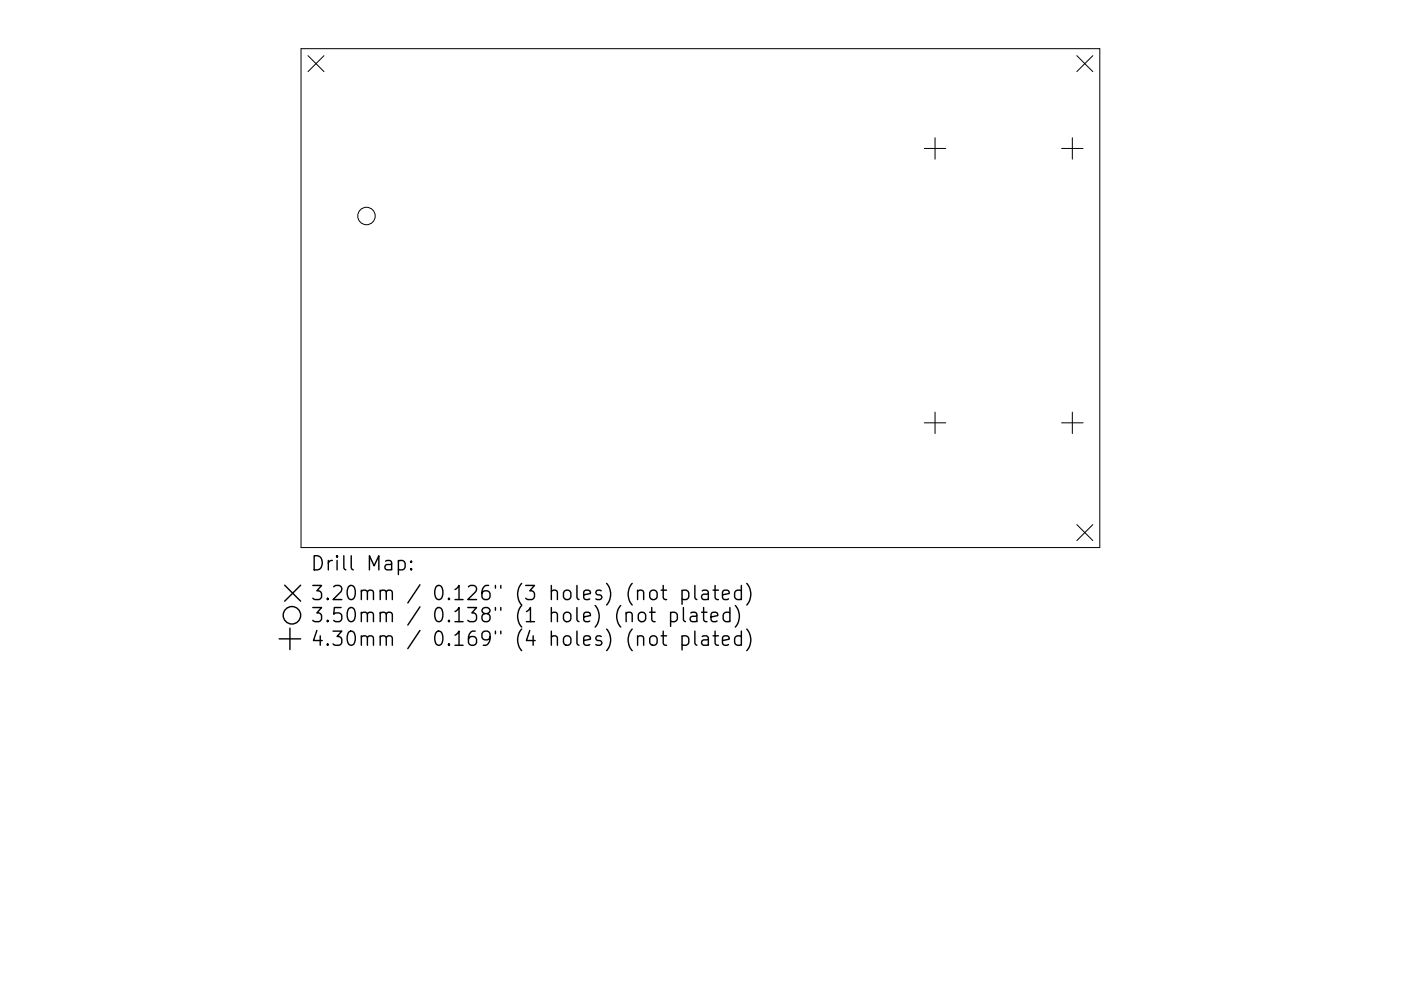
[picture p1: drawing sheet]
<svg xmlns="http://www.w3.org/2000/svg" width="297mm" height="210mm" viewBox="0 0 297 210" stroke-linecap="round" stroke-linejoin="round" font-family="sans-serif">
<defs><g id="words">
<g font-size="4.2">
<text x="65.7" y="121.1">Drill Map:</text>
<text x="65.7" y="127.4">3.20mm / 0.126&quot; (3 holes) (not plated)</text>
<text x="65.7" y="132">3.50mm / 0.138&quot; (1 hole) (not plated)</text>
<text x="65.7" y="137">4.30mm / 0.169&quot; (4 holes) (not plated)</text>
</g>
</g></defs>
<g fill="none" stroke="#000" stroke-width=".21">
<path d="M63.8 10.3h169.4v105.9h-169.4zM65.3 11.8l3.4 3.4M68.7 11.8l-3.4 3.4M228.3 11.8l3.4 3.4M231.7 11.8l-3.4 3.4M196 31.5h4.5M198.2 29.2v4.6M225.1 31.5h4.5M227.4 29.2v4.6M196 89.7h4.5M198.2 87.4v4.6M225.1 89.7h4.5"/>
<path d="M227.4 87.4v4.6M228.3 111.3l3.4 3.4M231.7 111.3l-3.4 3.4"/>
<circle cx="77.7" cy="45.8" r="1.85"/>
</g>
<g fill="none" stroke="#000" stroke-width=".3">
<path d="M84.5 119.1l.8-.2 .6 .6v.8l-.3 .5-.3 .1-.8-.1M87.2 119.1l.1 .1-.1 .1-.2-.1 .2-.1v.2M59.2 135.5h4.5M60.4 124.2l3.3 3.3M61.5 133.3v4.5M63.7 124.2l-3.3 3.3M87.2 120.6l.1 .2-.1 .1-.2-.1 .2-.2v.3M135.5 130.2a.81 .81 0 0 1 .8-.3 .81 .81 0 0 1 .6 .6v.8a.81 .81 0 0 1-.8 .6 .81 .81 0 0 1-.8-.6v-.8zM137.8 129.9h1.1M137.9 125.5a.81 .81 0 0 1 .8-.3 .81 .81 0 0 1 .6 .6v.8a.81 .81 0 0 1-.8 .6 .81 .81 0 0 1-.7-.6v-.8zM137.9 135.2a.81 .81 0 0 1 .8-.3 .81 .81 0 0 1 .6 .6v.8a.81 .81 0 0 1-.8 .6 .81 .81 0 0 1-.7-.6v-.8zM138.2 128.9v2.6l.1 .3 .6 .1"/>
<path d="M140.2 125.2h1.1M140.2 134.9h1.1M140.6 124.2v2.6l.2 .3 .5 .1M140.6 133.9v2.6l.2 .3 .5 .1M142.2 130l.8-.1 .6 .6v.8l-.3 .5-.3 .1-.8-.1M142.2 129.9v3M144.6 125.4l.9-.2 .5 .6v.8l-.2 .5-.3 .1-.9-.1M144.6 135l.9-.1 .5 .6v.8l-.2 .5-.3 .1-.9-.1M144.6 125.2v3M144.6 134.9v3M144.9 128.9v2.6l.4 .4M146.5 130l.3-.1 .8 .1 .2 .3v1.6"/>
<path d="M147.3 124.2v2.6l.5 .4M147.3 133.9v2.6l.5 .4M147.8 130.6l-1 .2a.59 .59 0 0 0-.5 .5 .59 .59 0 0 0 .5 .6l1-.1M148.8 129.9h1.1M148.9 125.4l.3-.2 .8 .2 .2 .2v1.6M148.9 135l.3-.1 .8 .1 .2 .3v1.6M149.2 128.9v2.6l.1 .3 .6 .1M150.2 125.9l-1 .2a.59 .59 0 0 0-.5 .5 .59 .59 0 0 0 .5 .6l1-.1M150.2 135.6l-1 .2a.59 .59 0 0 0-.5 .5 .59 .59 0 0 0 .5 .6l1-.1M150.8 130.9l1.4-.3-.2-.6-.8-.1-.4 .4v1.2l.1 .3 .3 .1 .8-.1M151.2 125.2h1.1M151.2 134.9h1.1"/>
<path d="M151.6 124.2v2.6l.2 .3 .5 .1M151.6 133.9v2.6l.2 .3 .5 .1M153.2 126.2l1.4-.3-.1-.5-.9-.2-.4 .4v1.2l.1 .3 .3 .1 .9-.1M153.2 135.9l1.4-.3-.1-.6-.9-.1-.4 .4v1.2l.1 .3 .3 .1 .9-.1M154.8 130l-.9-.1-.6 .6v.8l.3 .5 .3 .1 .9-.1M154.8 128.9v3M155.9 128.5a3.4 3.4 0 0 1 0 4.5M157.2 125.4l-.9-.2-.5 .6v.8l.2 .5 .3 .1 .9-.1M157.2 135l-.9-.1-.5 .6v.8l.2 .5 .3 .1 .9-.1M157.2 124.2v3M157.2 133.9v3M158.3 123.8a3.4 3.4 0 0 1 0 4.6"/>
<path d="M158.3 133.5a3.4 3.4 0 0 1 0 4.5"/>
<circle cx="61.9" cy="130.5" r="1.85"/>
</g>
<use href="#words"/>
</svg>
